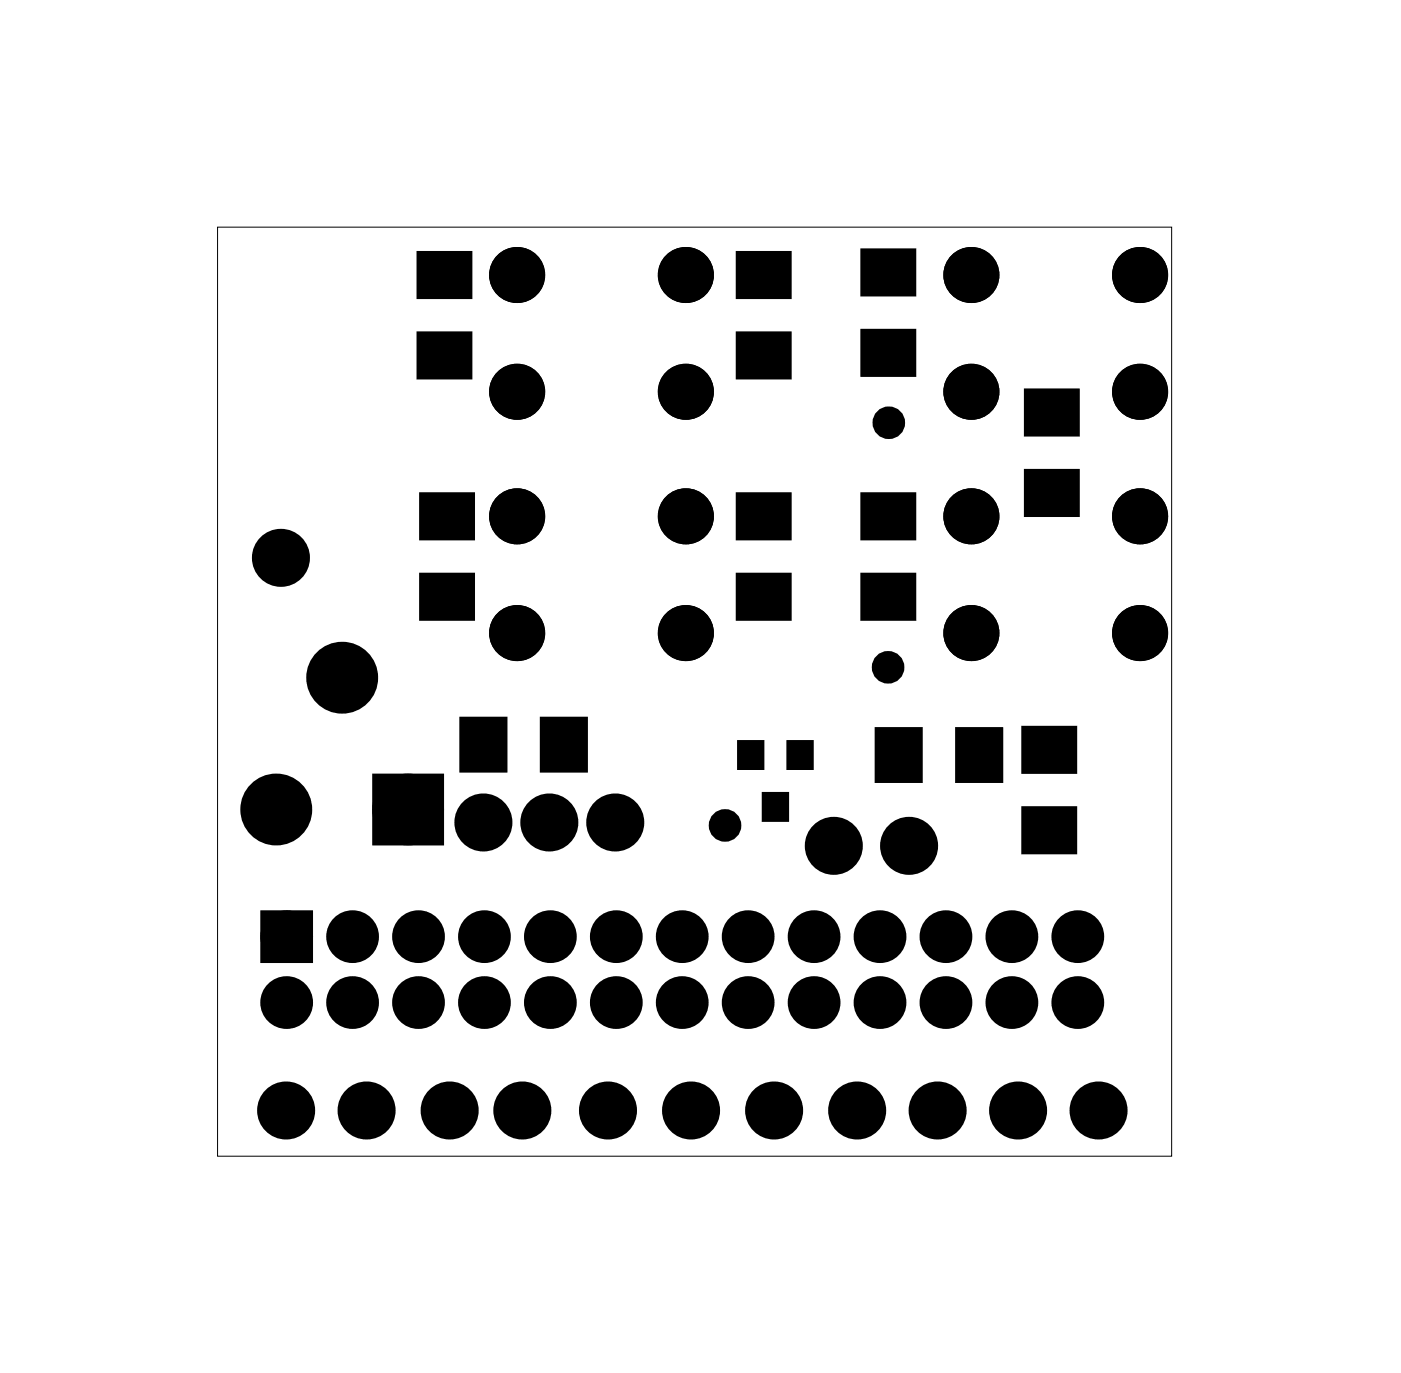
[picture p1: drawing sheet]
<svg xmlns="http://www.w3.org/2000/svg" width="54mm" height="53mm" viewBox="0 0 54 53" stroke-linecap="round" stroke-linejoin="round" font-family="sans-serif">
<path d="M8.4 8.8h36.7v35.8h-36.7z" fill="none" stroke="#000" stroke-width=".04"/>
<g fill="#000">
<circle cx="19.9" cy="19.9" r=".7"/>
<circle cx="19.9" cy="15.1" r=".7"/>
<circle cx="19.9" cy="10.6" r=".7"/>
<circle cx="26.4" cy="19.9" r=".7"/>
<circle cx="26.4" cy="15.1" r=".7"/>
<circle cx="26.4" cy="10.6" r=".7"/>
<circle cx="34.2" cy="16.3" r=".35"/>
<circle cx="37.4" cy="19.9" r=".7"/>
<circle cx="37.4" cy="15.1" r=".7"/>
<circle cx="37.4" cy="10.6" r=".7"/>
<circle cx="43.9" cy="19.9" r=".7"/>
<circle cx="43.9" cy="15.1" r=".7"/>
<circle cx="43.9" cy="10.6" r=".7"/>
<circle cx="10.6" cy="31.2" r=".89"/>
<circle cx="10.8" cy="21.5" r=".74"/>
<circle cx="13.2" cy="26.1" r=".89"/>
<circle cx="15.7" cy="31.2" r=".89"/>
<circle cx="18.6" cy="31.7" r=".74"/>
<circle cx="19.9" cy="24.4" r=".7"/>
<circle cx="21.2" cy="31.7" r=".74"/>
<circle cx="23.7" cy="31.7" r=".74"/>
<circle cx="26.4" cy="24.4" r=".7"/>
<circle cx="27.9" cy="31.8" r=".35"/>
<circle cx="32.1" cy="32.6" r=".74"/>
<circle cx="34.2" cy="25.7" r=".35"/>
<circle cx="35" cy="32.6" r=".74"/>
<circle cx="37.4" cy="24.4" r=".7"/>
<circle cx="43.9" cy="24.4" r=".7"/>
<circle cx="11" cy="42.8" r=".74"/>
<circle cx="14.1" cy="42.8" r=".74"/>
<circle cx="17.3" cy="42.8" r=".74"/>
<circle cx="20.1" cy="42.8" r=".74"/>
<circle cx="23.4" cy="42.8" r=".74"/>
<circle cx="26.6" cy="42.8" r=".74"/>
<circle cx="29.8" cy="42.8" r=".74"/>
<circle cx="33" cy="42.8" r=".74"/>
<circle cx="36.1" cy="42.8" r=".74"/>
<circle cx="39.2" cy="42.8" r=".74"/>
<circle cx="42.3" cy="42.8" r=".74"/>
</g>
<g fill="none" stroke="#000" stroke-width=".76" stroke-linecap="butt">
<circle cx="19.9" cy="15.1" r=".7"/>
<circle cx="19.9" cy="19.9" r=".7"/>
<circle cx="19.9" cy="10.6" r=".7"/>
<circle cx="26.4" cy="15.1" r=".7"/>
<circle cx="26.4" cy="10.6" r=".7"/>
<circle cx="26.4" cy="19.9" r=".7"/>
<circle cx="37.4" cy="15.1" r=".7"/>
<circle cx="37.4" cy="19.9" r=".7"/>
<circle cx="37.4" cy="10.6" r=".7"/>
<circle cx="43.9" cy="15.1" r=".7"/>
<circle cx="43.9" cy="10.6" r=".7"/>
<circle cx="43.9" cy="19.9" r=".7"/>
<circle cx="10.8" cy="21.5" r=".74"/>
<circle cx="18.6" cy="31.7" r=".74"/>
<circle cx="19.9" cy="24.4" r=".7"/>
<circle cx="21.2" cy="31.7" r=".74"/>
<circle cx="23.7" cy="31.7" r=".74"/>
<circle cx="26.4" cy="24.4" r=".7"/>
<circle cx="32.1" cy="32.6" r=".74"/>
<circle cx="35" cy="32.6" r=".74"/>
<circle cx="37.4" cy="24.4" r=".7"/>
<circle cx="43.9" cy="24.4" r=".7"/>
<circle cx="11" cy="42.8" r=".74"/>
<circle cx="14.1" cy="42.8" r=".74"/>
<circle cx="17.3" cy="42.8" r=".74"/>
<circle cx="20.1" cy="42.8" r=".74"/>
<circle cx="23.4" cy="42.8" r=".74"/>
<circle cx="26.6" cy="42.8" r=".74"/>
<circle cx="29.8" cy="42.8" r=".74"/>
<circle cx="33" cy="42.8" r=".74"/>
<circle cx="36.1" cy="42.8" r=".74"/>
<circle cx="39.2" cy="42.8" r=".74"/>
<circle cx="42.3" cy="42.8" r=".74"/>
</g>
<g fill="none" stroke="#000" stroke-width=".55">
<circle cx="34.2" cy="16.3" r=".35"/>
<circle cx="27.9" cy="31.8" r=".35"/>
<circle cx="34.2" cy="25.7" r=".35"/>
</g>
<g fill="#000">
<path d="M16.2 12.9h1.9v1.6h-1.9zM16.2 9.8h1.9v1.6h-1.9zM28.5 19.1h1.9v1.6h-1.9zM28.5 9.8h1.9v1.6h-1.9zM28.5 12.9h1.9v1.6h-1.9zM33.3 9.7h1.9v1.6h-1.9zM33.3 12.8h1.9v1.6h-1.9zM39.6 15.1h1.9v1.6h-1.9zM39.6 18.2h1.9v1.6h-1.9zM10.4 35.5h1.3v1.2h-1.3zM16.3 22.2h1.9v1.6h-1.9zM16.3 19.1h1.9v1.6h-1.9z"/>
<path d="M14.8 30.3h1.8v1.8h-1.8zM17.8 27.7h1.6v1.9h-1.6zM20.9 27.7h1.6v1.9h-1.6zM28.5 28.6h.8v.9h-.8zM29.5 30.6h.8v.9h-.8zM28.5 22.2h1.9v1.6h-1.9zM30.4 28.6h.8v.9h-.8zM33.3 22.2h1.9v1.6h-1.9zM33.3 19.1h1.9v1.6h-1.9zM33.8 28.1h1.6v1.9h-1.6zM36.9 28.1h1.6v1.9h-1.6zM39.5 28.1h1.9v1.6h-1.9z"/>
<path d="M39.5 31.2h1.9v1.6h-1.9z"/>
<circle cx="11" cy="36.1" r=".64"/>
<circle cx="11" cy="38.6" r=".64"/>
<circle cx="13.6" cy="36.1" r=".64"/>
<circle cx="13.6" cy="38.6" r=".64"/>
<circle cx="16.1" cy="36.1" r=".64"/>
<circle cx="16.1" cy="38.6" r=".64"/>
<circle cx="18.7" cy="36.1" r=".64"/>
<circle cx="18.7" cy="38.6" r=".64"/>
<circle cx="21.2" cy="36.1" r=".64"/>
<circle cx="21.2" cy="38.6" r=".64"/>
<circle cx="23.7" cy="36.1" r=".64"/>
<circle cx="23.7" cy="38.6" r=".64"/>
<circle cx="26.3" cy="36.1" r=".64"/>
<circle cx="26.3" cy="38.6" r=".64"/>
<circle cx="28.8" cy="36.1" r=".64"/>
<circle cx="28.8" cy="38.6" r=".64"/>
<circle cx="31.4" cy="36.1" r=".64"/>
<circle cx="31.4" cy="38.6" r=".64"/>
<circle cx="33.9" cy="36.1" r=".64"/>
<circle cx="33.9" cy="38.6" r=".64"/>
<circle cx="36.4" cy="36.1" r=".64"/>
<circle cx="36.4" cy="38.6" r=".64"/>
<circle cx="39" cy="36.1" r=".64"/>
<circle cx="39" cy="38.6" r=".64"/>
<circle cx="41.5" cy="36.1" r=".64"/>
<circle cx="41.5" cy="38.6" r=".64"/>
</g>
<g fill="none" stroke="#000" stroke-width=".25">
<path d="M16.2 12.9h1.9v1.6h-1.9zM16.2 9.8h1.9v1.6h-1.9zM16.3 19.1h1.9v1.6h-1.9zM28.5 19.1h1.9v1.6h-1.9zM28.5 9.8h1.9v1.6h-1.9zM28.5 12.9h1.9v1.6h-1.9zM33.3 9.7h1.9v1.6h-1.9zM33.3 12.8h1.9v1.6h-1.9zM33.3 19.1h1.9v1.6h-1.9zM39.6 15.1h1.9v1.6h-1.9zM39.6 18.2h1.9v1.6h-1.9zM16.3 22.2h1.9v1.6h-1.9z"/>
<path d="M17.8 27.7h1.6v1.9h-1.6zM20.9 27.7h1.6v1.9h-1.6zM28.5 22.2h1.9v1.6h-1.9zM28.5 28.6h.8v.9h-.8zM29.5 30.6h.8v.9h-.8zM30.4 28.6h.8v.9h-.8zM33.3 22.2h1.9v1.6h-1.9zM33.8 28.1h1.6v1.9h-1.6zM36.9 28.1h1.6v1.9h-1.6zM39.5 28.1h1.9v1.6h-1.9zM39.5 31.2h1.9v1.6h-1.9z"/>
</g>
<g fill="none" stroke="#000" stroke-width=".99" stroke-linecap="butt">
<path d="M14.8 30.3h1.8v1.8h-1.8z"/>
<circle cx="10.6" cy="31.2" r=".89"/>
<circle cx="13.2" cy="26.1" r=".89"/>
<circle cx="15.7" cy="31.2" r=".89"/>
</g>
<g fill="none" stroke="#000" stroke-width=".76">
<path d="M10.4 35.5h1.3v1.2h-1.3z"/>
<circle cx="11" cy="38.6" r=".64"/>
<circle cx="11" cy="36.1" r=".64"/>
<circle cx="13.6" cy="38.6" r=".64"/>
<circle cx="13.6" cy="36.1" r=".64"/>
<circle cx="16.1" cy="38.6" r=".64"/>
<circle cx="16.1" cy="36.1" r=".64"/>
<circle cx="18.7" cy="36.1" r=".64"/>
<circle cx="18.7" cy="38.6" r=".64"/>
<circle cx="21.2" cy="36.1" r=".64"/>
<circle cx="21.2" cy="38.6" r=".64"/>
<circle cx="23.7" cy="38.6" r=".64"/>
<circle cx="23.7" cy="36.1" r=".64"/>
<circle cx="26.3" cy="36.1" r=".64"/>
<circle cx="26.3" cy="38.6" r=".64"/>
<circle cx="28.8" cy="38.6" r=".64"/>
<circle cx="28.8" cy="36.1" r=".64"/>
<circle cx="31.4" cy="38.6" r=".64"/>
<circle cx="31.4" cy="36.1" r=".64"/>
<circle cx="33.9" cy="38.6" r=".64"/>
<circle cx="33.9" cy="36.1" r=".64"/>
<circle cx="36.4" cy="38.6" r=".64"/>
<circle cx="36.4" cy="36.1" r=".64"/>
<circle cx="39" cy="38.6" r=".64"/>
<circle cx="39" cy="36.1" r=".64"/>
<circle cx="41.5" cy="38.6" r=".64"/>
<circle cx="41.5" cy="36.1" r=".64"/>
</g>
</svg>
